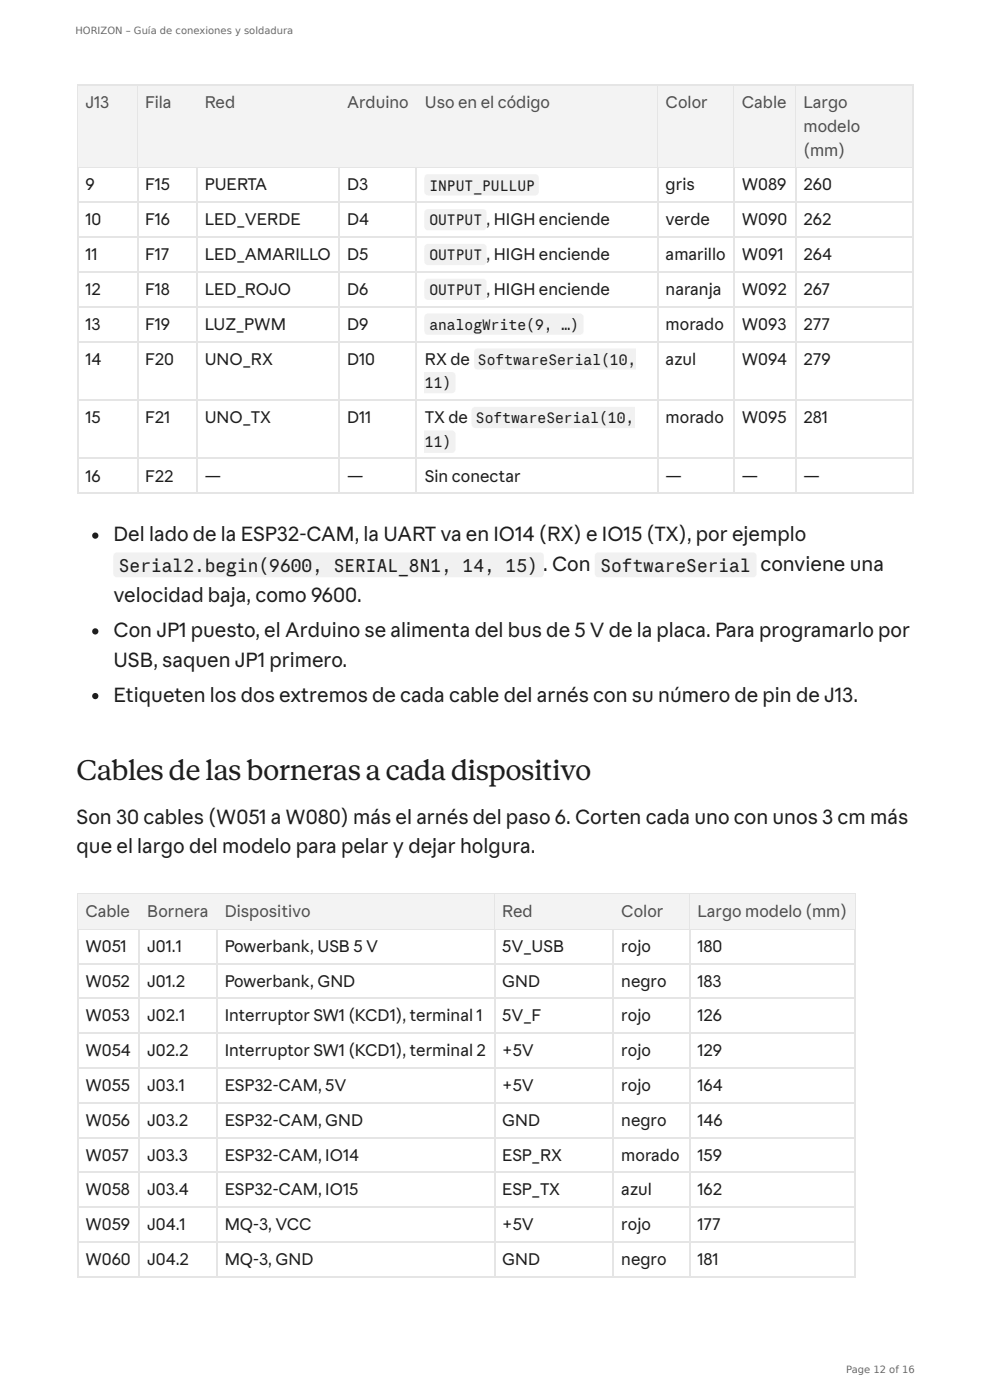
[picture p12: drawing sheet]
<svg xmlns="http://www.w3.org/2000/svg" width="210mm" height="297mm" viewBox="0 0 210 297" stroke-linecap="round" stroke-linejoin="round" font-family="sans-serif">
<defs><g id="words">
<text font-size="5.8" fill="#1f1e1d" x="16.3" y="165.7">Cables de las borneras a cada dispositivo</text>
<g font-size="4.2" fill="#1f1e1d">
<text x="24.1" y="114.9">Del lado de la ESP32-CAM, la UART va en IO14 (RX) e IO15 (TX), por ejemplo</text>
<text x="117.2" y="121.3">Con</text>
<text x="161.5" y="121.3">conviene una</text>
<text x="24.1" y="127.9">velocidad baja, como 9600.</text>
<text x="24.1" y="135.3">Con JP1 puesto, el Arduino se alimenta del bus de 5 V de la placa. Para programarlo por</text>
<text x="24.1" y="141.6">USB, saquen JP1 primero.</text>
<text x="24.1" y="149">Etiqueten los dos extremos de cada cable del arnés con su número de pin de J13.</text>
<text x="16.3" y="174.9">Son 30 cables (W051 a W080) más el arnés del paso 6. Corten cada uno con unos 3 cm más</text>
<text x="16.3" y="181.3">que el largo del modelo para pelar y dejar holgura.</text>
</g>
<g font-size="3.8" fill="#1f1e1d">
<text x="25.2" y="121.4">Serial2.begin(9600, SERIAL_8N1, 14, 15) .</text>
<text x="127.5" y="121.4">SoftwareSerial</text>
</g>
<g font-size="3.5" fill="#52514e">
<text x="18.1" y="23">J13</text>
<text x="30.8" y="23">Fila</text>
<text x="43.5" y="23">Red</text>
<text x="73.7" y="23">Arduino</text>
<text x="90.2" y="23">Uso en el código</text>
<text x="141.4" y="23">Color</text>
<text x="157.5" y="23">Cable</text>
<text x="170.6" y="23">Largo</text>
<text x="170.6" y="28">modelo</text>
<text x="170.6" y="33.1">(mm)</text>
<text x="18.1" y="194.7">Cable</text>
<text x="31.2" y="194.7">Bornera</text>
<text x="47.7" y="194.7">Dispositivo</text>
<text x="106.7" y="194.7">Red</text>
<text x="131.9" y="194.7">Color</text>
<text x="148.1" y="194.7">Largo modelo (mm)</text>
</g>
<g font-size="3.5" fill="#1f1e1d">
<text x="18.1" y="40.4">9</text>
<text x="30.8" y="40.4">F15</text>
<text x="43.5" y="40.4">PUERTA</text>
<text x="73.7" y="40.4">D3</text>
<text x="141.4" y="40.4">gris</text>
<text x="157.5" y="40.4">W089</text>
<text x="170.6" y="40.4">260</text>
<text x="18.1" y="47.8">10</text>
<text x="30.8" y="47.8">F16</text>
<text x="43.5" y="47.8">LED_VERDE</text>
<text x="73.7" y="47.8">D4</text>
<text x="103.3" y="47.8">,</text>
<text x="104.9" y="47.8">HIGH enciende</text>
<text x="141.4" y="47.8">verde</text>
<text x="157.5" y="47.8">W090</text>
<text x="170.6" y="47.8">262</text>
<text x="18.1" y="55.2">11</text>
<text x="30.8" y="55.2">F17</text>
<text x="43.5" y="55.2">LED_AMARILLO</text>
<text x="73.7" y="55.2">D5</text>
<text x="103.3" y="55.2">,</text>
<text x="104.9" y="55.2">HIGH enciende</text>
<text x="141.4" y="55.2">amarillo</text>
<text x="157.5" y="55.2">W091</text>
<text x="170.6" y="55.2">264</text>
<text x="18.1" y="62.6">12</text>
<text x="30.8" y="62.6">F18</text>
<text x="43.5" y="62.6">LED_ROJO</text>
<text x="73.7" y="62.6">D6</text>
<text x="103.3" y="62.6">,</text>
<text x="104.9" y="62.6">HIGH enciende</text>
<text x="141.4" y="62.6">naranja</text>
<text x="157.5" y="62.6">W092</text>
<text x="170.6" y="62.6">267</text>
<text x="18.1" y="70">13</text>
<text x="30.8" y="70">F19</text>
<text x="43.5" y="70">LUZ_PWM</text>
<text x="73.7" y="70">D9</text>
<text x="141.4" y="70">morado</text>
<text x="157.5" y="70">W093</text>
<text x="170.6" y="70">277</text>
<text x="18.1" y="77.4">14</text>
<text x="30.8" y="77.4">F20</text>
<text x="43.5" y="77.4">UNO_RX</text>
<text x="73.7" y="77.4">D10</text>
<text x="90.2" y="77.4">RX de</text>
<text x="141.4" y="77.4">azul</text>
<text x="157.5" y="77.4">W094</text>
<text x="170.6" y="77.4">279</text>
<text x="18.1" y="89.9">15</text>
<text x="30.8" y="89.9">F21</text>
<text x="43.5" y="89.9">UNO_TX</text>
<text x="73.7" y="89.9">D11</text>
<text x="90.2" y="89.9">TX de</text>
<text x="141.4" y="89.9">morado</text>
<text x="157.5" y="89.9">W095</text>
<text x="170.6" y="89.9">281</text>
<text x="18.1" y="102.3">16</text>
<text x="30.8" y="102.3">F22</text>
<text x="43.5" y="102.3">—</text>
<text x="73.7" y="102.3">—</text>
<text x="90.2" y="102.3">Sin conectar</text>
<text x="141.4" y="102.3">—</text>
<text x="157.5" y="102.3">—</text>
<text x="170.6" y="102.3">—</text>
<text x="18.1" y="202.1">W051</text>
<text x="31.2" y="202.1">J01.1</text>
<text x="47.7" y="202.1">Powerbank, USB 5 V</text>
<text x="106.7" y="202.1">5V_USB</text>
<text x="131.9" y="202.1">rojo</text>
<text x="148.1" y="202.1">180</text>
<text x="18.1" y="209.5">W052</text>
<text x="31.2" y="209.5">J01.2</text>
<text x="47.7" y="209.5">Powerbank, GND</text>
<text x="106.7" y="209.5">GND</text>
<text x="131.9" y="209.5">negro</text>
<text x="148.1" y="209.5">183</text>
<text x="18.1" y="216.9">W053</text>
<text x="31.2" y="216.9">J02.1</text>
<text x="47.7" y="216.9">Interruptor SW1 (KCD1), terminal 1</text>
<text x="106.7" y="216.9">5V_F</text>
<text x="131.9" y="216.9">rojo</text>
<text x="148.1" y="216.9">126</text>
<text x="18.1" y="224.3">W054</text>
<text x="31.2" y="224.3">J02.2</text>
<text x="47.7" y="224.3">Interruptor SW1 (KCD1), terminal 2</text>
<text x="106.7" y="224.3">+5V</text>
<text x="131.9" y="224.3">rojo</text>
<text x="148.1" y="224.3">129</text>
<text x="18.1" y="231.7">W055</text>
<text x="31.2" y="231.7">J03.1</text>
<text x="47.7" y="231.7">ESP32-CAM, 5V</text>
<text x="106.7" y="231.7">+5V</text>
<text x="131.9" y="231.7">rojo</text>
<text x="148.1" y="231.7">164</text>
<text x="18.1" y="239.1">W056</text>
<text x="31.2" y="239.1">J03.2</text>
<text x="47.7" y="239.1">ESP32-CAM, GND</text>
<text x="106.7" y="239.1">GND</text>
<text x="131.9" y="239.1">negro</text>
<text x="148.1" y="239.1">146</text>
<text x="18.1" y="246.5">W057</text>
<text x="31.2" y="246.5">J03.3</text>
<text x="47.7" y="246.5">ESP32-CAM, IO14</text>
<text x="106.7" y="246.5">ESP_RX</text>
<text x="131.9" y="246.5">morado</text>
<text x="148.1" y="246.5">159</text>
<text x="18.1" y="253.9">W058</text>
<text x="31.2" y="253.9">J03.4</text>
<text x="47.7" y="253.9">ESP32-CAM, IO15</text>
<text x="106.7" y="253.9">ESP_TX</text>
<text x="131.9" y="253.9">azul</text>
<text x="148.1" y="253.9">162</text>
<text x="18.1" y="261.3">W059</text>
<text x="31.2" y="261.3">J04.1</text>
<text x="47.7" y="261.3">MQ-3, VCC</text>
<text x="106.7" y="261.3">+5V</text>
<text x="131.9" y="261.3">rojo</text>
<text x="148.1" y="261.3">177</text>
<text x="18.1" y="268.7">W060</text>
<text x="31.2" y="268.7">J04.2</text>
<text x="47.7" y="268.7">MQ-3, GND</text>
<text x="106.7" y="268.7">GND</text>
<text x="131.9" y="268.7">negro</text>
<text x="148.1" y="268.7">181</text>
</g>
<g font-size="3.1" fill="#1f1e1d">
<text x="91.2" y="40.5">INPUT_PULLUP</text>
<text x="91.2" y="47.9">OUTPUT</text>
<text x="91.2" y="55.3">OUTPUT</text>
<text x="91.2" y="62.7">OUTPUT</text>
<text x="91.2" y="70.1">analogWrite(9, …)</text>
<text x="101.5" y="77.5">SoftwareSerial(10,</text>
<text x="90.2" y="82.5">11)</text>
<text x="101.1" y="89.9">SoftwareSerial(10,</text>
<text x="90.2" y="94.9">11)</text>
</g>
<g font-size="2.1" fill="#6b6b6b">
<text x="16" y="7.1">HORIZON – Guía de conexiones y soldadura</text>
<text x="179.7" y="291.6">Page 12 of 16</text>
</g>
</g></defs>
<circle cx="20.2" cy="113.8" r=".66" fill="#1f1e1d"/>
<g fill="#f3f1ec">
<path d="M24.3 117.6l.6-.3h89.8a.79 .79 0 0 1 .8 .8v3.7a.79 .79 0 0 1-.8 .8h-89.8a.79 .79 0 0 1-.8-.8v-3.7z"/>
<path d="M126.5 117.6l.6-.3h32.8a.79 .79 0 0 1 .8 .8v3.7a.79 .79 0 0 1-.8 .8h-32.8a.79 .79 0 0 1-.8-.8v-3.7z"/>
</g>
<g fill="#1f1e1d">
<circle cx="20.2" cy="134.1" r=".66"/>
<circle cx="20.2" cy="147.8" r=".66"/>
</g>
<g fill="none" stroke="#e8e5dc" stroke-width=".26">
<path d="M16.4 18.1h177.5M16.5 18v86.9M29.2 18v86.9M41.9 18v86.9M72 18v86.9M88.4 18v86.9M139.6 18v86.9M155.8 18v86.9M169 18v86.9M193.8 18v86.9M16.4 35.6h177.5M16.4 43h177.5"/>
<path d="M16.4 50.4h177.5M16.4 57.8h177.5M16.4 65.1h177.5M16.4 72.5h177.5M16.4 85h177.5M16.4 97.4h177.5M16.4 104.8h177.5"/>
</g>
<g fill="#f3f3f3">
<path d="M16.6 18.3h12.5v17.2h-12.5z"/>
<path d="M29.3 18.3h12.5v17.2h-12.5z"/>
<path d="M42 18.3h29.9v17.2h-29.9z"/>
<path d="M72.1 18.3h16.2v17.2h-16.2z"/>
<path d="M88.5 18.3h51v17.2h-51z"/>
<path d="M139.7 18.3h16v17.2h-16z"/>
<path d="M155.9 18.3h12.9v17.2h-12.9z"/>
<path d="M169.1 18.3h24.6v17.2h-24.6z"/>
</g>
<g fill="#f3f1ec">
<path d="M90.3 37.2l.6-.2h22.7a.79 .79 0 0 1 .8 .8v2.9a.79 .79 0 0 1-.8 .8h-22.7a.79 .79 0 0 1-.8-.8v-2.9z"/>
<path d="M90.3 44.6l.6-.2h11.6a.79 .79 0 0 1 .8 .8v2.9a.79 .79 0 0 1-.8 .8h-11.6a.79 .79 0 0 1-.8-.8v-2.9z"/>
<path d="M90.3 52l.6-.2h11.6a.79 .79 0 0 1 .8 .8v2.9a.79 .79 0 0 1-.8 .8h-11.6a.79 .79 0 0 1-.8-.8v-2.9z"/>
<path d="M90.3 59.4l.6-.2h11.6a.79 .79 0 0 1 .8 .8v2.9a.79 .79 0 0 1-.8 .8h-11.6a.79 .79 0 0 1-.8-.8v-2.9z"/>
<path d="M90.3 66.8l.6-.2h32.2a.79 .79 0 0 1 .8 .8v2.9a.79 .79 0 0 1-.8 .8h-32.2a.79 .79 0 0 1-.8-.8v-2.9z"/>
<path d="M100.9 74.2l.6-.2h33.6v4.5h-33.6a.79 .79 0 0 1-.8-.8v-2.9z"/>
<path d="M90.1 79h5.8a.79 .79 0 0 1 .8 .8v2.9a.79 .79 0 0 1-.8 .8h-5.8z"/>
<path d="M100.4 86.6l.5-.2h33.9v4.5h-33.9a.79 .79 0 0 1-.7-.8v-2.9z"/>
<path d="M90.1 91.4h5.8a.79 .79 0 0 1 .8 .8v3.2a.79 .79 0 0 1-.8 .8h-5.8z"/>
</g>
<g fill="none" stroke="#e8e5dc" stroke-width=".26">
<path d="M16.4 189.8h165.4M16.4 197.2h165.4M16.5 189.7v81.7M29.5 189.7v81.7M46.1 189.7v81.7M105 189.7v81.7M130.1 189.7v81.7M146.5 189.7v81.7M181.7 189.7v81.7M16.4 204.6h165.4M16.4 212h165.4M16.4 219.4h165.4"/>
<path d="M16.4 226.8h165.4M16.4 234.2h165.4M16.4 241.6h165.4M16.4 249h165.4M16.4 256.4h165.4M16.4 263.8h165.4M16.4 271.2h165.4"/>
</g>
<path d="M16.4 277.4h.3z" fill="#e8e5dc"/>
<path d="M16.4 277.4h13.2" fill="none" stroke="#e8e5dc" stroke-width=".21"/>
<path d="M29.3 277.4h.3z" fill="#e8e5dc"/>
<path d="M29.6 277.4h16.7" fill="none" stroke="#e8e5dc" stroke-width=".21"/>
<path d="M46 277.4h.3z" fill="#e8e5dc"/>
<path d="M46.3 277.4h58.9" fill="none" stroke="#e8e5dc" stroke-width=".21"/>
<path d="M104.9 277.4h.3z" fill="#e8e5dc"/>
<path d="M105.2 277.4h25.1" fill="none" stroke="#e8e5dc" stroke-width=".21"/>
<path d="M130 277.4h.3z" fill="#e8e5dc"/>
<path d="M130.3 277.4h16.3" fill="none" stroke="#e8e5dc" stroke-width=".21"/>
<path d="M146.4 277.4h.2z" fill="#e8e5dc"/>
<path d="M146.6 277.4h35.2" fill="none" stroke="#e8e5dc" stroke-width=".21"/>
<path d="M181.5 277.4h.3z" fill="#e8e5dc"/>
<g fill="#f3f3f3">
<path d="M16.6 189.9h12.8v7.3h-12.8z"/>
<path d="M29.6 189.9h16.4v7.3h-16.4z"/>
<path d="M46.2 189.9h58.7v7.3h-58.7z"/>
<path d="M105.1 189.9h25v7.3h-25z"/>
<path d="M130.3 189.9h16.1v7.3h-16.1z"/>
<path d="M146.6 189.9h34.9v7.3h-34.9z"/>
</g>
<use href="#words"/>
</svg>
